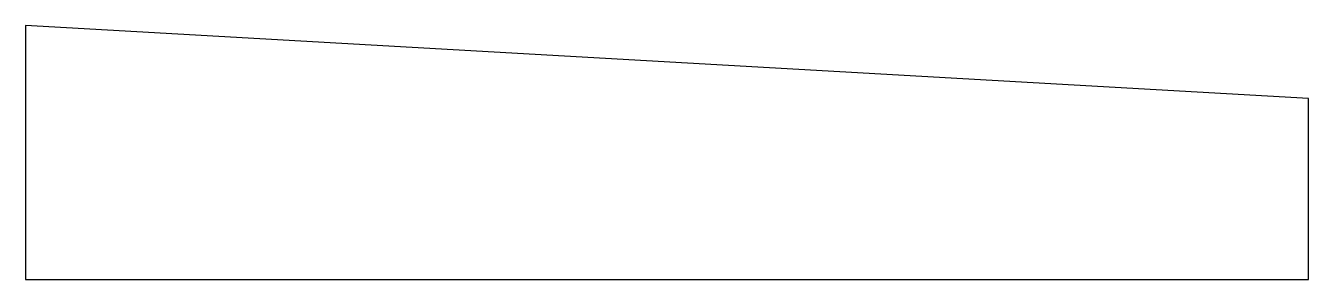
# Model space of a CAD drawing. Header units: millimetres. Extents: x 0 to 440, y 0 to 87.
import ezdxf

# ---------------------------------------------------------------- set-up
doc = ezdxf.new("R2010")
doc.units = ezdxf.units.MM

msp = doc.modelspace()

# ---------------------------------------------------------------- linework, layer by layer
for p, q in [((440, 62, 1), (0, 87, 1)), ((0, 87, 1), (0, 0, 1)), ((440, 0, 1), (440, 62, 1)), ((0, 0, 1), (440, 0, 1))]:
    msp.add_line(p, q)

doc.saveas('drawing.dxf')
